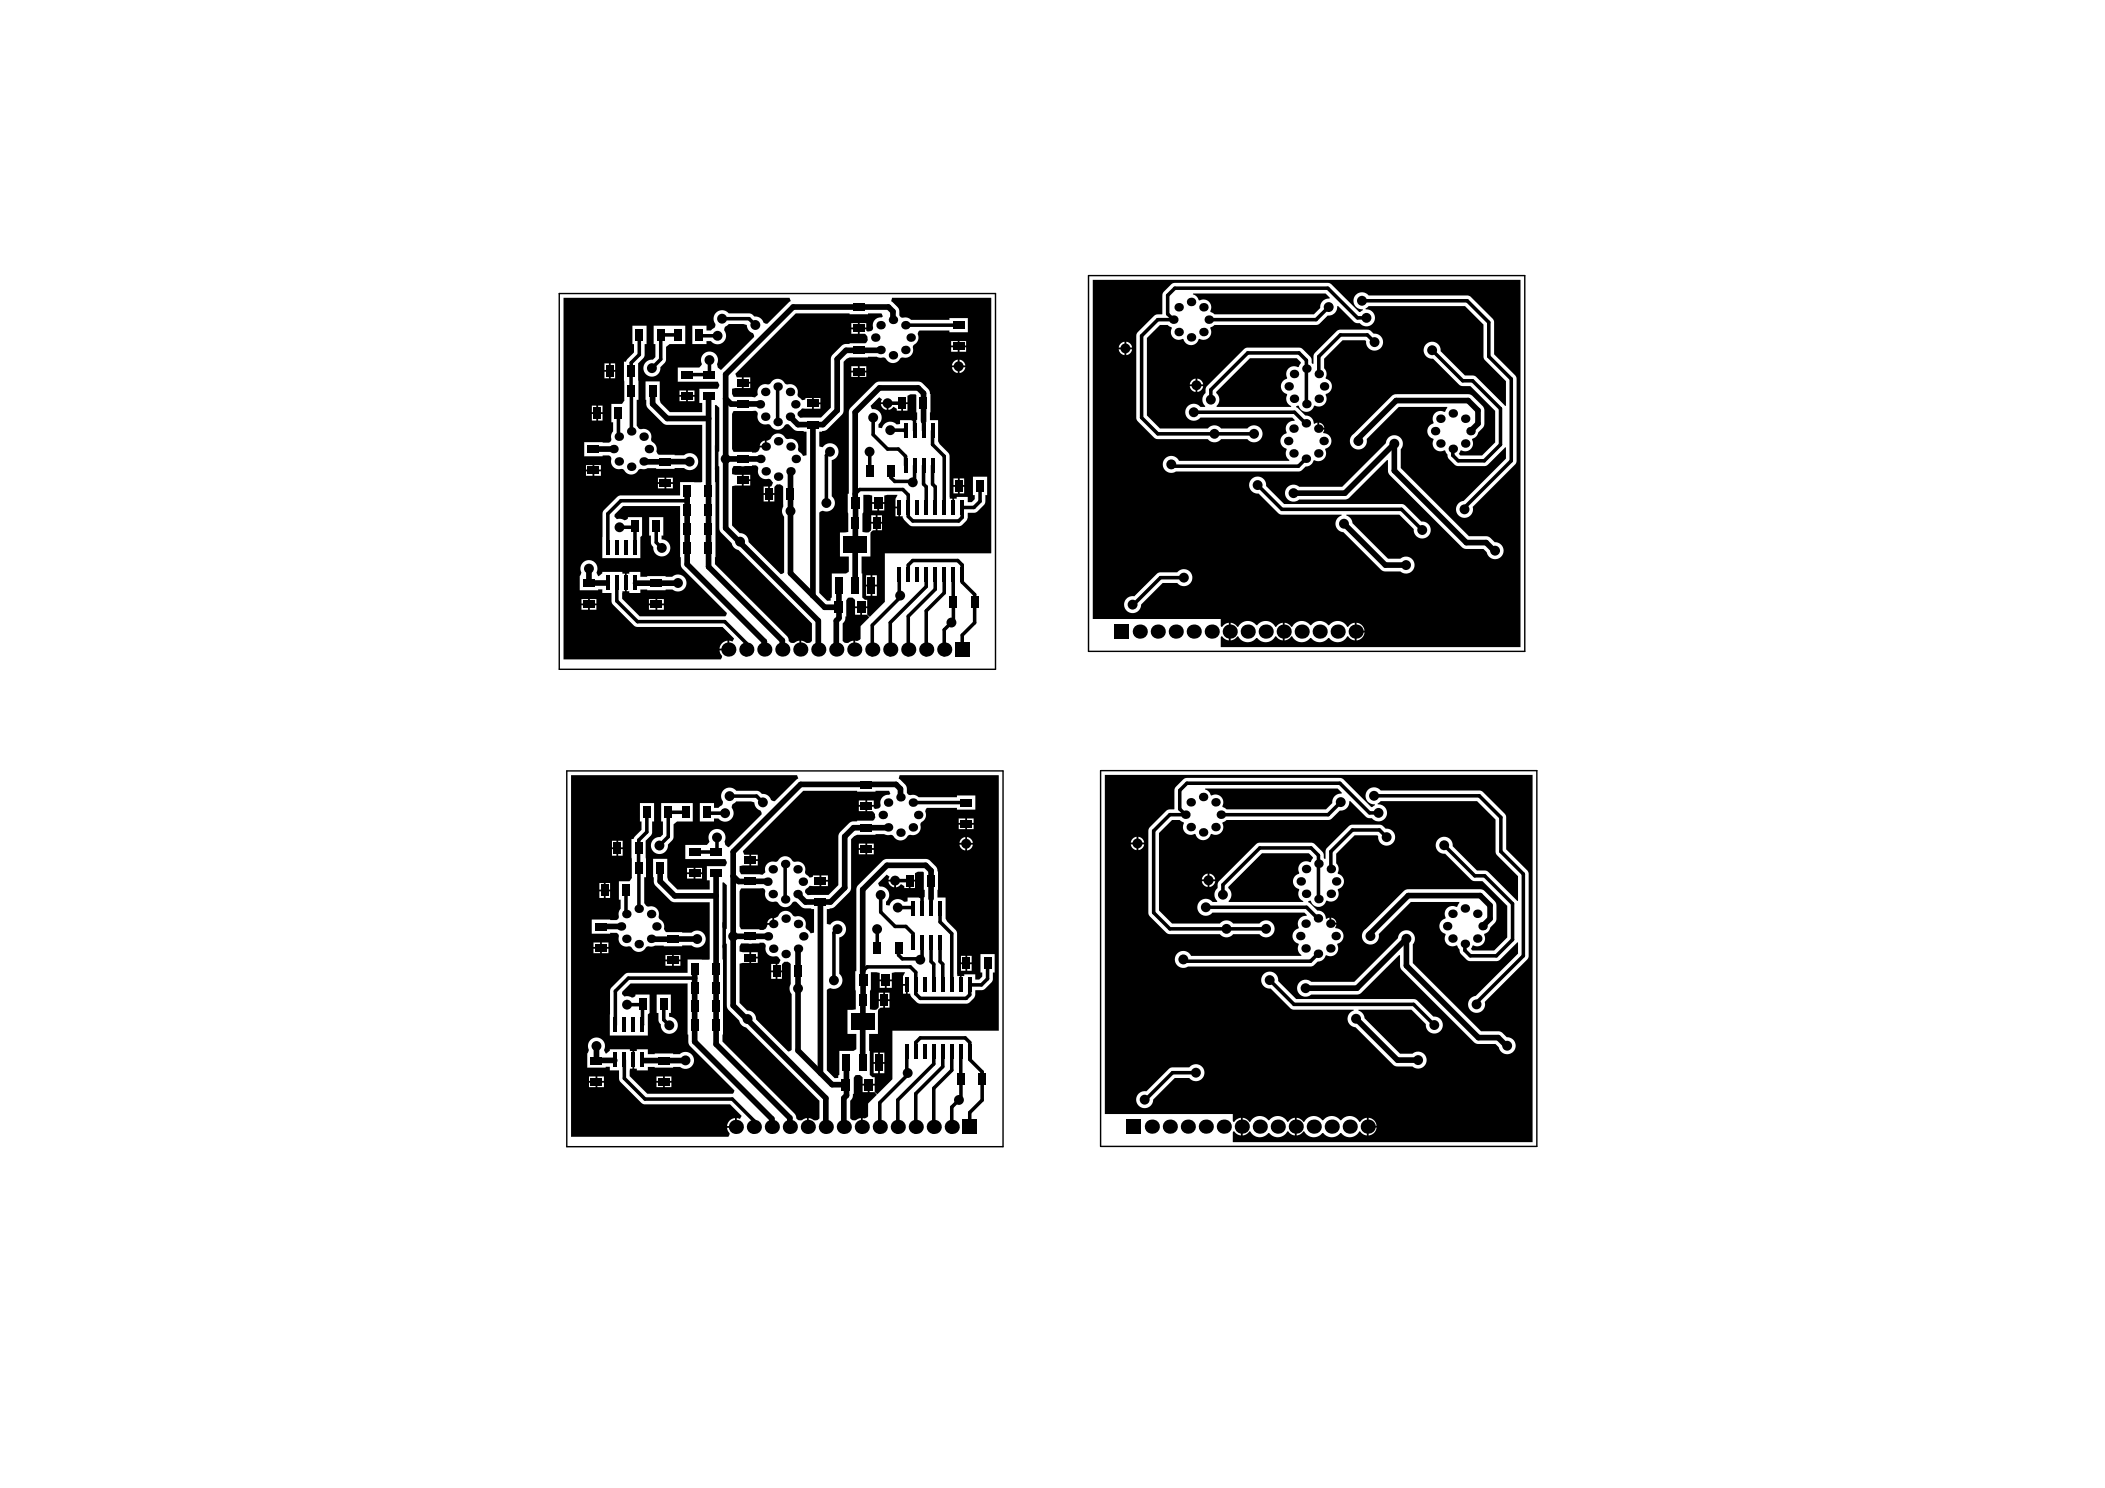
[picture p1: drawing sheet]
<svg xmlns="http://www.w3.org/2000/svg" width="297mm" height="210mm" viewBox="0 0 297 210" stroke-linecap="round" stroke-linejoin="round" font-family="sans-serif">
<path d="M153.6 38.9h61.6v53h-61.6zM78.9 41.4h61.6v53h-61.6zM80 108.7h61.5v53.1h-61.5zM155.3 108.7h61.6v53h-61.6z" fill="none" stroke="#000" stroke-width=".2"/>
<g fill="#000">
<path d="M100.9 57.2l.2-.1 .4 .4v6.2h-.1l-.5-.2zM171.6 55.3l4.8-4.8h6.6l.6 .6-.2 .3a.31 .31 0 0 1-.2 .4 .31 .31 0 0 1-.3-.1 1.1 1.1 0 0 0-1.2 .4 1.1 1.1 0 0 0-.1 1.2v.1a1.13 1.13 0 0 0-.9 1.1 1.13 1.13 0 0 0 .9 1.1 1.37 1.37 0 0 0 .2 1.4l.4 .3v.1h-10.5v-.1a1.26 1.26 0 0 0-.1-1.9zM168.4 41.4h18.7l.6 .6-.1 .1a1.2 1.2 0 0 0-1.3 1.3l-.9 .9h-14l-.3-.1a.31 .31 0 0 1-.3-.2 .31 .31 0 0 1 .1-.4 1.1 1.1 0 0 0-.4-1.1 1.1 1.1 0 0 0-1.2-.1l-.2-.1-.3-.5-.5-.3zM100.9 66l.5-.3 .1 .1v8.9l.2 .4 1.6 1.5a1.19 1.19 0 0 0 .9 1l10.4 10.3v2.5a.85 .85 0 0 1-1.3 0h-.2v1.2h-.3v-1.2h-.3a.79 .79 0 0 1-1.2 0l-.3-.7-10.1-10.1v-1h.1zM170.1 111.2h18.7l.6 .6-.1 .2a1.2 1.2 0 0 0-1.3 1.3l-.9 .9h-14l-.3-.2a.31 .31 0 0 1-.3-.2 .31 .31 0 0 1 .1-.4 1.1 1.1 0 0 0-.4-1.1 1.1 1.1 0 0 0-1.2-.1h-.2l-.3-.6-.5-.2zM101.9 124.5h.2l.5 .4v6.1l-.2 .1-.5-.2zM101.9 133.3l.5-.2 .2 .1v8.8l.2 .4 1.5 1.6a1.19 1.19 0 0 0 1 .9l10.3 10.4v2.5a.85 .85 0 0 1-1.2 0l-.3-.1v1.3h-.2v-1.3l-.3 .1a.79 .79 0 0 1-1.2-.1l-.3-.6-10.2-10.2v-1h.1zM173.3 125.1l4.8-4.7h6.6l.6 .5-.2 .4a.31 .31 0 0 1-.2 .3 .31 .31 0 0 1-.3-.1 1.1 1.1 0 0 0-1.2 .4 1.1 1.1 0 0 0-.1 1.2v.1a1.13 1.13 0 0 0-.8 1.1 1.13 1.13 0 0 0 .8 1.1 1.37 1.37 0 0 0 .2 1.4l.4 .3v.1h-10.5a1.26 1.26 0 0 0-.1-1.9z"/>
<path d="M103.8 52.7l.2 .5h.7v1.5l-1.4 .1v.8l.2 .4 3 .1 .4-.4a1.21 1.21 0 0 1 .3-1.2 1.21 1.21 0 0 1 1.3-.3h.1a1.2 1.2 0 0 1 1.1-.8 1.2 1.2 0 0 1 1.1 .8h.2a1.25 1.25 0 0 1 1.3 .3 1.25 1.25 0 0 1 .3 1.3l.3 .3a.5 .5 0 0 0 .8 .2v-.2h.9v1.6l-1.4-.1-.2 .2a.72 .72 0 0 0-.4 .8l.3 .3h3l1.3-1.4v-6.8l.2-.5 1.3-1.4 .4-.2 .8-.1v-.1h2.2l.2-.1 .1-.3v-.5l-.4-.4h-.7v-.6h.9v.2l.3 .1 .4-.1a.75 .75 0 0 0 .3-.9 1.1 1.1 0 0 1 1.2-1l.2-.2-.2-.4h-1.9v.1h-2.6v-.1h-7.6zM120.1 45.6h1v.6h-1zM121.3 45.6h.9v.6h-.9zM120.1 46.5h1v.6h-1zM104.9 53.2h1v.7h-1zM104.9 54.1h1v.6h-1zM114.8 56.1h1v.7h-1zM114.8 57h1v.7h-1z"/>
<path d="M103.5 58l-.2 .4v4.9l.2 .4h2.6v.1h.6l.3-.2 .2-.5h.9v-.1h.1v-.9l.4-.1a1.18 1.18 0 0 1 2-.5 .71 .71 0 0 0 1 .4 1.21 1.21 0 0 1 1 1.6l.7 .8 .5-.1v-3.3l-1.5-.2-1-.8a.95 .95 0 0 0-.9 .5 1.18 1.18 0 0 1-1.8-.5l-.1-.1a1.24 1.24 0 0 1-1.3-.2 1.24 1.24 0 0 1-.3-1.3l-.3-.4zM107.4 62.4l.5-.3v.8h-.7z"/>
<path d="M125.9 42l-.1 .5 1 1 .1 .4v.6a.75 .75 0 0 0 .9 .3l.5 .1 .3 .2h5.4v-.2h2.6v2h-2.6v-.3h-4.2l-.3 .5a1.19 1.19 0 0 1-.6 1.6l-.1 .3a1.19 1.19 0 0 1-.3 1.2 1.19 1.19 0 0 1-1.3 .2l-.2 .2a1.16 1.16 0 0 1-1.1 .6 1.16 1.16 0 0 1-1-.7h-.8l-.4-.2-3.8 .1-.4 .2-.5 .4v7.1l-.2 .4-2.1 2.1-.3 .2h-.4v.1h-.4v2.1l.5 .1a1.21 1.21 0 0 1 2-.1 1.21 1.21 0 0 1-.7 1.9v5.1a1.2 1.2 0 0 1 .2 1.6 1.2 1.2 0 0 1-1.5 .4l-.5 .3v11.3l1.1 1.1h.5v-.3l.2-.1v-3.4h2l.4-.2v-2.2h-1.3v-3.4l1.2-.1-.1-5.3h.2v-11.7l.2-.5 3.5-3.4 .4-.3h5.8l.4 .2 1 1 .1 .6h.1l-.1 3.7h1.2v2.9l.2 .5 1.2 1.2 .2 .3v5.9v.2h.4v1.3h.2v-1.3h.4v-.2h1.6v.7h.5l.4-.4v-.6h-.2v-2.6h2v2.6h-.3v1.3l-1.2 1.1-1.2 .1v.8l-.2 .3-.7 .7-.4 .1h-6.7l-1-.9-.2-.2v-.3h-.4v-1.2h-.1v-.1h-.5v-1.2l.2-.5h-1.4l-.4 .1v.9h-1.7v-.9l-1.3-.1-.1 5.2 .9 .1 .3-.3v-.9h.7v.9h-.4l-.3 .3-.1 .1v3.3h-1.2l.1 5.8 .3 .3h.4v.9h-.9v.2v-.2h-.8v-.9l-.4-.3h-.6l-.3 .4v2.3h-.1l-.1 .5-.3 .4v2.5l.1 .1a.84 .84 0 0 0 1.2-.1h.2v1.2h.3v-1.2h.2l.5-.3v-1.8l1.3-1.2-.4-.4h-.7v-.9h.8v.9l.3 .3 2.2-2.1v-6.8h15v-36.1zM134.2 48.1h.9v.6h-.9zM135.4 48.1h.9v.6h-.9zM134.2 49h.9v.6h-.9zM135.4 49h.9v.6h-.9zM134.6 51l.5-.3v.9h-.8zM135.4 50.7a.95 .95 0 0 1 .8 .9h-.8zM120.1 51.7h1v.6h-1zM121.3 51.7h.9v.6h-.9zM134.3 51.8h.8v.8a.95 .95 0 0 1-.8-.8zM135.4 51.8h.8a.95 .95 0 0 1-.8 .8zM120.1 52.5h1v.7h-1zM121.3 52.5h.9v.7h-.9zM134.5 67.5h.7v.9h-.7zM135.4 67.5h.7v.9h-.7zM134.5 68.7h.7v.9h-.7zM135.4 68.7h.7v.9h-.7zM123.1 71.1h.7v.9h-.7zM124.1 71.1h.7v.9h-.7zM126.4 71.7h.4v1.1h-.4zM122.9 72.7h.7v.9h-.7zM123.8 72.7h.7v.9h-.7zM123.8 73.9h.7v.9h-.7zM122.2 81.1h.6v1.4h-.6zM123.1 81.1h.6v1.4h-.6zM122.2 82.7h.6v1.4h-.6zM123.1 82.7h.6v1.4h-.6zM120.7 85.8h.7v.9h-.7z"/>
<path d="M122.8 57.2l.3 .5a1.2 1.2 0 0 1 1.2 .7 1.2 1.2 0 0 1-.3 1.4v.5l.5 .1a1.2 1.2 0 0 1 2-.5l.5-.1v-.5h1.6l.3 .1 .5-.2v-1h-.1v-2.5l-.1-.1h-.7l-.4 .2v1h-.8v.1h-.1v1h-.7v-.2l-.4-.3-.4 .3-.3 .1v-.9h-.2v-.1h-.9l.2-.5-.4-.3zM124.3 57h.8v.8a.95 .95 0 0 1-.8-.8zM127.4 57h.7v.9h-.7z"/>
<path d="M103.5 65.7l-.2 .5v.7l1.4 .1v1.5l-1.4 .1v5.5l1.1 1.1a1.2 1.2 0 0 1 1.2 1.3l4.6 4.5 .4-.2v-7.9a1.2 1.2 0 0 1-.1-1.4v-2.8l-.4-.4a.64 .64 0 0 0-.8 .7v.6h-.7v-1l.3-.1 .2-.4-.1-.1a.76 .76 0 0 0-1-.4 1.21 1.21 0 0 1-1-1.6l-.3-.4-1.9 .2zM104.9 67h1v.6h-1zM104.9 67.9h1v.6h-1zM107.8 68.6h.6v1h-.6zM107.8 69.8h.6v.9h-.6zM108.6 69.8h.7v.9h-.7z"/>
<path d="M79.5 42v51h22.2a.8 .8 0 0 0-.1-1l-.1-.2h1.3v-.2h.1v-1.2l.4 .1 .3-.4-1.6-1.7h-12.3l-3.3-3.2-.1-.4v-1.1h-1.3v-.6h-.6v.2h-2.6v-2l.2-.5a1.22 1.22 0 0 1 1.2-1.8 1.22 1.22 0 0 1 1 1.9l.3 .4 .5-.4v-.2h2.8v.2h.4v2.5h-.4v1.1l2.5 2.4h12l.2-.1 .1-.3-6.5-6.5v-1.4h-.1v-7.2h-8.1l-1.2 1.2v.2l.4 .4h.6a.67 .67 0 0 0 .9 0v-.2h2v2.5l-.2 .3v2.9h-5.4v-6.4l.2-.4 1.9-1.8 .5-.2h8.4v-1.9h3.1v-8.1h-5l-.3-.1-2.4-2.3-.2-.4v-.7h-.1v-2.6h2v2.6l.1 .4 1.3 1.3h4.6v-1.3h-.4v-2h2.6l.2-.4-.2-.6h-5.7v-2h3.1l.4-.5a1.2 1.2 0 0 1 1-1.7 1.2 1.2 0 0 1 1.1 1.7l.1 .5 .5 .4 4.6-4.7a1.26 1.26 0 0 0-.7-.9l-.3-.4v-.4l-.5-.1h-2.1l-.2 .2a.63 .63 0 0 0-.2 1.1 1.2 1.2 0 0 1-.6 1.4 1.2 1.2 0 0 1-1.5-.3h-.6v.4h-2v-2.6h2v.7h.6l.2-.1a.66 .66 0 0 0 .2-1.2 1.2 1.2 0 0 1 .6-1.4 1.2 1.2 0 0 1 1.5 .3h3l.3 .1 .4 .4a1.2 1.2 0 0 1 1.2 .8l.6 .2 3.3-3.2-.2-.5zM85.3 51.3h.6v.9h-.6zM86.2 51.3h.6v.9h-.6zM92.2 45.9h4.5v2.6h-2.2l-.5 .4v2l-.8 .9a1.2 1.2 0 0 1-1.2 1.3 1.2 1.2 0 0 1-1.2-1.2 1.2 1.2 0 0 1 1.3-1.2l.4-.3v-1.9h-.3zM85.3 52.4h.6v1h-.6zM86.2 52.4h.6v1h-.6zM89.2 45.9h2v2.6h-.2l-.1 1.7-.1 .3-.8 .8 .1 5.1h-.3v3.7a.76 .76 0 0 0 1.1 .4 1.21 1.21 0 0 1 1 1.6v.1a1.25 1.25 0 0 1 .7 1.5l.4 .4 3.5 .1a1.2 1.2 0 0 1 1.7 .1 1.2 1.2 0 0 1 0 1.7 1.2 1.2 0 0 1-1.7 0h-1.3v.1l-3.8-.1-.6 .2a.78 .78 0 0 0-1 .5 1.18 1.18 0 0 1-1.8-.5h-.2a1.25 1.25 0 0 1-1.3-.3 1.25 1.25 0 0 1-.2-1.3l-.4-.4h-.9v.2h-2.6v-2h3.5a.75 .75 0 0 0 .3-.9l.3-.7v-1.2h-.2v-2.6h1.5l.3-.5-.1-5.5h.3l.2-.3 1-1v-1.2h-.3zM95.9 55.1h.9v.6h-.9zM97.1 55.1h.9v.6h-.9zM95.9 56h.9v.6h-.9zM97.1 56h.9v.6h-.9zM83.5 57.2h.6v.9h-.6zM84.4 57.2h.6v.9h-.6zM83.5 58.4h.6v.9h-.6zM84.4 58.4h.6v.9h-.6zM82.7 65.6h.9v.6h-.9zM83.9 65.6h.9v.6h-.9zM82.7 66.5h.9v.6h-.9zM83.9 66.5h.9v.6h-.9zM92.8 67.4h1v.6h-1zM94 67.4h.9v.6h-.9zM92.8 68.3h1v.6h-1zM94 68.3h.9v.6h-.9zM91.6 73h2v2.5h-.2v.6a1.21 1.21 0 0 1 1.2 1.2 1.21 1.21 0 0 1-1.3 1.2 1.21 1.21 0 0 1-1.1-1.3l-.3-.5v-1.2h-.3zM88.4 80.9h.4v-.2h1.6v.7h.9v-.1h2.6v.1h1a1.2 1.2 0 0 1 1.6 0 1.2 1.2 0 0 1 .1 1.6 1.2 1.2 0 0 1-1.7 .2h-1v.1h-2.6v-.1h-.9v.5h-1.6v-.3h-.4zM82.1 84.5h.9v.6h-.9zM91.6 84.5h.9v.6h-.9zM83.2 84.5h1v.6h-1zM92.8 84.5h.9v.6h-.9zM82.1 85.4h.9v.6h-.9zM83.2 85.4h1v.6h-1zM91.6 85.4h.9v.6h-.9zM92.8 85.4h.9v.6h-.9zM101.9 90.7l.3-.2 .5-.1v1.1h-1.2l.2-.4z"/>
<path d="M154.2 39.5h60.4v51.8h-42.3v-1.5h.2l.5 .4 .4 .1v-2.5l-.4 .2-.5 .4h-.2v-1.1h-18.1zM158.9 48.2v.8h.9a.95 .95 0 0 0-.9-.8zM158.1 48.5l-.2 .5h.8v-.8zM170.3 54.5l-.2 .3v.7a1.26 1.26 0 0 0 0 1.8l-.7 .1a1.2 1.2 0 0 0-1.8-.1 1.2 1.2 0 0 0 0 1.7 1.2 1.2 0 0 0 1.8-.1h13l.3 .4-.1 .1a1.1 1.1 0 0 0-1 1.6l-.1 .1a1.11 1.11 0 0 0-.8 1.1 1.11 1.11 0 0 0 .8 1.1 1.38 1.38 0 0 0 .2 1.4l.2 .2v.1h-15.6a1.2 1.2 0 0 0-1.6-.5 1.2 1.2 0 0 0-.4 1.6 1.2 1.2 0 0 0 1.6 .4h17.3l.4-.1 .6-.6a1.15 1.15 0 0 0 1.2-.9 1.38 1.38 0 0 0 1.3-.1 1.1 1.1 0 0 0 .3-1.4v-.1a1.12 1.12 0 0 0 .9-1.3 1.12 1.12 0 0 0-1.2-.9l.2-.5h-.9v-.1h-.1v-.9l-.2 .1a.17 .17 0 0 1-.3 .1 .17 .17 0 0 1 0-.3 1.1 1.1 0 0 0-1.2-.9l-1.3-1.2a.24 .24 0 0 1 .3-.2 .24 .24 0 0 1 .2 .3 1.12 1.12 0 0 0 1.1 .6 1.12 1.12 0 0 0 .9-.9 1.38 1.38 0 0 0 1.4-.1 1.1 1.1 0 0 0 .3-1.4v-.1a1.11 1.11 0 0 0 .8-1.1 1.11 1.11 0 0 0-.8-1.1 1.37 1.37 0 0 0-.2-1.4h-.1v-1.4l2.7-2.6h3.1l.2 .1a1.2 1.2 0 0 0 1.1 1.4 1.2 1.2 0 0 0 1.3-1.3 1.2 1.2 0 0 0-1.4-1.1l-.4-.5-.4-.1h-3.9l-.3 .1-3.3 3.2-.2 .4v1.1h-.1l-.1-.1v-.5l-.2-.3-1.1-1.2-.4-.2-7.5 .1-.4 .2zM158.9 49.3v.8a.95 .95 0 0 0 .9-.8zM157.9 49.3a.95 .95 0 0 0 .8 .8v-.8zM169 53.4v.8h.8a.95 .95 0 0 0-.8-.8zM168.2 53.7l-.3 .5h.8v-.8zM169 54.5v.8a.95 .95 0 0 0 .8-.8zM167.9 54.5a.95 .95 0 0 0 .8 .8v-.8zM164.2 41.1l-.2 .5v2.7l-.8 .1-.3 .1-2.3 2.3-.2 .4v11.9l.2 .3 2.2 2.3 .4 .2 7.3 .1a1.2 1.2 0 0 0 1.8-.1l3.7 .1a1.2 1.2 0 0 0 1.8 .1 1.2 1.2 0 0 0 0-1.8 1.2 1.2 0 0 0-1.8 .1h-3.7a1.2 1.2 0 0 0-1.9 0h-6.7l-1.9-1.8v-10.9l1.9-1.9h1.1l.3 .3a.28 .28 0 0 1 .3 .2 .28 .28 0 0 1-.1 .3 1.1 1.1 0 0 0 .4 1.1 1.1 1.1 0 0 0 1.2 .1l.1 .1a1.12 1.12 0 0 0 1.1 .8 1.12 1.12 0 0 0 1.1-.9 1.38 1.38 0 0 0 1.3-.1 1.1 1.1 0 0 0 .3-1.4v-.1l.6-.4h14.4l.4-.1 1.2-1.2a1.2 1.2 0 0 0 1.3-1.3h.1l2.3 2.2 .3 .2h.5a1.2 1.2 0 0 0 2-.3 1.2 1.2 0 0 0-1.2-1.7v-.1l.4-.3h13.6l2.6 2.6 .1 4.7 .2 .3 2.9 3v3.4l-.1 .1-4.2-4.2-.3-.1h-1.2l-3.4-3.5a1.2 1.2 0 0 0-1.2-1.3 1.2 1.2 0 0 0-1.2 1.3 1.2 1.2 0 0 0 1.3 1.1l3.7 3.7 .4 .2h1.2l3.5 3.5v4.4l-1.9 1.9h-3l-.3-.3 .2-.2a.28 .28 0 0 1 .2-.3 .28 .28 0 0 1 .3 .1 1.1 1.1 0 0 0 1.1-.4 1.1 1.1 0 0 0 .1-1.2l.1-.1 .5-.4 .3-.5 .8-.9 .1-2.3-.3-.5-1.5-1.5-.5-.2-10.5 .1-.3 .2-5.4 5.3a1.2 1.2 0 0 0 .2 2.1 1.2 1.2 0 0 0 1.6-1.4l4.6-4.5h6.8v.1l-.2 .3a.28 .28 0 0 1-.2 .3 .28 .28 0 0 1-.3-.1 1.1 1.1 0 0 0-1.1 .4 1.1 1.1 0 0 0-.1 1.2l-.1 .2a1.11 1.11 0 0 0-.8 1 1.11 1.11 0 0 0 .9 1.1 1.37 1.37 0 0 0 .1 1.4 1.1 1.1 0 0 0 1.4 .2l.1 .1 .4 .5 .1 .6 1.1 1 4 .1 .4-.2 2.5-2.5h.1v1.6l-6 6a1.2 1.2 0 0 0-1 1.4 1.2 1.2 0 0 0 1.4 .9 1.2 1.2 0 0 0 .9-1.5l6-6 .2-.4v-11.8l-.2-.4-3-2.9v-4.5l-.1-.4-3.1-3.2-.4-.2h-14.1a1.2 1.2 0 0 0-2 .3 1.2 1.2 0 0 0 1.2 1.6v.1l-.3 .3h-.2l-3.9-3.9-.5-.2h-21.7l-.4 .2zM186.2 59.6v.7h.7a.85 .85 0 0 0-.7-.7zM176.6 67.6a1.2 1.2 0 0 0-.2 1.3 1.2 1.2 0 0 0 1.2 .7l2.8 2.8 .3 .2h8.6v.1a1.2 1.2 0 0 0-.8 1.3 1.2 1.2 0 0 0 1.1 1.1l5.4 5.3 .4 .2h2.2a1.2 1.2 0 0 0 1.7-.1 1.2 1.2 0 0 0 0-1.6 1.2 1.2 0 0 0-1.7-.1h-1.7l-5.1-5a1.2 1.2 0 0 0-.8-1.1v-.1h7.5l2 2a1.2 1.2 0 0 0 1.1 1.4 1.2 1.2 0 0 0 1.3-1.3 1.2 1.2 0 0 0-1.3-1.1l-2.3-2.3-.5-.2h-16.6l-2.5-2.5a1.2 1.2 0 0 0-.7-1.3 1.2 1.2 0 0 0-1.4 .3zM181.7 68.7a1.2 1.2 0 0 0 0 1.7 1.2 1.2 0 0 0 1.6 .1h6.5l.4-.1 5.5-5.5h.2v1.7l.2 .4 10.2 10.2 .5 .2h2.5l.5 .5a1.2 1.2 0 0 0 1.3 1 1.2 1.2 0 0 0 1.1-1.3 1.2 1.2 0 0 0-1.3-1.1l-.6-.6-.4-.2-2.6-.1-9.6-9.6v-2.6a1.2 1.2 0 0 0-.5-1.9 1.2 1.2 0 0 0-1.6 1l-6.2 6.2h-6.1a1.2 1.2 0 0 0-1.6 0zM159 84.4a1.2 1.2 0 0 0 .4 2 1.2 1.2 0 0 0 1.6-1.1l3.1-3.1h2a1.2 1.2 0 0 0 1.8 .2 1.2 1.2 0 0 0 0-1.8 1.2 1.2 0 0 0-1.8 .1h-2.3l-.4 .1-3.3 3.3-.6 .1zM181.3 87.8v2.5l.5-.1 .5-.4a1.61 1.61 0 0 0 2.6 .2 1.81 1.81 0 0 0 1.6 .6l.7-.4a.29 .29 0 0 1 .3-.2 .29 .29 0 0 1 .3 .2 1.6 1.6 0 0 0 2.4-.4l.4 .4 .6 .1v-2.5l-.6 .2-.4 .4a1.61 1.61 0 0 0-2.7-.2 1.81 1.81 0 0 0-1.6-.6l-.7 .4a.29 .29 0 0 1-.2 .2 .29 .29 0 0 1-.3-.2 1.6 1.6 0 0 0-2.4 .4l-.5-.4zM173.7 87.8v2.5l.5-.1 .4-.4a1.61 1.61 0 0 0 2.7 .2 1.89 1.89 0 0 0 1.5 .6l.6-.2 .6-.6 .5 .4 .5 .1v-2.5l-.5 .2-.5 .4a1.61 1.61 0 0 0-2.6-.2 1.81 1.81 0 0 0-1.7-.6l-.5 .3-.6 .5-.4-.4zM191.4 87.8v1.2h1.1a1.25 1.25 0 0 0-1.1-1.2zM191.4 89.2v1.1a1.25 1.25 0 0 0 1.1-1.1z"/>
<path d="M126.9 109.3l-.1 .5 1 1 .2 .4v.6a.75 .75 0 0 0 .9 .3l.4 .1 .3 .3h5.4v-.3h2.6v2h-2.6v-.2h-4.2l-.3 .5a1.19 1.19 0 0 1-.6 1.6v.2a1.19 1.19 0 0 1-.4 1.2 1.19 1.19 0 0 1-1.2 .3l-.2 .1a1.16 1.16 0 0 1-1.1 .7 1.16 1.16 0 0 1-1-.8h-.9l-.3-.1-3.9 .1-.4 .2-.4 .4v7.1l-.3 .4-2 2-.4 .2h-.3v.1h-.4v2.1l.4 .1a1.21 1.21 0 0 1 2 0 1.21 1.21 0 0 1-.7 1.8l.1 5.2a1.2 1.2 0 0 1 .2 1.5 1.2 1.2 0 0 1-1.5 .5l-.5 .3v11.3l1.1 1.1h.5v-.4l.1-.1v-3.4h2l.4-.2v-2.2h-1.2v-3.3l1.2-.1-.1-5.4h.1l.1-11.7 .2-.4 3.4-3.5 .5-.2h5.8l.4 .2 1 1 .1 .5h.1l-.1 3.7h1.1v3l.3 .4 1.2 1.2 .1 .4 .1 5.8v.3h.3v1.2h.3v-1.2h.4v-.3h1.5v.8h.6l.4-.4v-.6h-.2v-2.6h2v2.6h-.3l-.1 1.2-1.2 1.2-1.2 .1v.7l-.1 .3-.7 .7-.4 .2h-6.8l-1-.9-.2-.3v-.2h-.3v-1.3h-.1v-.1h-.6v-1.1l.3-.6h-1.4l-.5 .1v1h-1.7v-1l-1.2-.1-.1 5.3h.9l.3-.2v-1h.6v.9l-.4 .1-.3 .2v.2v3.2h-1.3l.1 5.8 .4 .4h.3v.9h-.8v.1v-.1h-.9v-.9l-.3-.4-.7 .1-.2 .3v2.3h-.1l-.1 .5-.3 .5v2.5h.1a.84 .84 0 0 0 1.1 0l.3-.1v1.3h.2v-1.3l.3 .1 .5-.3v-1.8l1.2-1.3-.3-.3h-.7v-1h.7v.9l.4 .4 2.1-2.2v-6.8h15v-36.1zM135.3 115.5h.9v.6h-.9zM136.5 115.5h.9v.6h-.9zM135.3 116.3h.9v.7h-.9zM136.5 116.3h.9v.7h-.9zM135.7 118.3l.5-.2v.8h-.8zM136.5 118.1a.95 .95 0 0 1 .8 .8h-.8zM121.2 119h.9v.6h-.9zM122.4 119h.9v.6h-.9zM135.4 119.1h.8v.9a.95 .95 0 0 1-.8-.9zM136.5 119.1h.8a.95 .95 0 0 1-.8 .9zM121.2 119.9h.9v.6h-.9zM122.4 119.9h.9v.6h-.9zM135.6 134.8h.6v1h-.6zM136.5 134.8h.6v1h-.6zM135.6 136h.6v.9h-.6zM136.5 136h.6v.9h-.6zM124.1 138.4h.8v.9h-.8zM125.1 138.4h.7v.9h-.7zM127.4 139.1h.4v1.1h-.4zM124 140h.6v1h-.6zM124.9 140h.6v1h-.6zM124.9 141.2h.6v.9h-.6zM123.3 148.5h.6v1.3h-.6zM124.2 148.5h.6v1.3h-.6zM123.3 150.1h.6v1.3h-.6zM124.2 150.1h.6v1.3h-.6zM121.7 153.1h.7v1h-.7z"/>
<path d="M104.8 120.1l.2 .5h.7v1.5l-1.3 .1v.7l.2 .4 3 .1 .4-.3a1.21 1.21 0 0 1 .3-1.3 1.21 1.21 0 0 1 1.3-.2l.1-.1a1.2 1.2 0 0 1 1.1-.7 1.2 1.2 0 0 1 1.1 .7l.1 .1a1.25 1.25 0 0 1 1.3 .3 1.25 1.25 0 0 1 .3 1.3l.3 .3a.5 .5 0 0 0 .8 .2v-.2h.9v1.5h-1.3l-.2 .2a.72 .72 0 0 0-.5 .7l.4 .4 2.9-.1 1.4-1.3v-6.9l.1-.4 1.4-1.5 .3-.2h.8v-.1h2.3l.1-.1 .2-.4v-.4l-.4-.5h-.7v-.6h.9v.2l.2 .1 .5-.1a.75 .75 0 0 0 .2-.9 1.1 1.1 0 0 1 1.3-1l.1-.1-.2-.4h-1.9v.1h-2.6v-.1h-7.5zM121.2 112.9h.9v.6h-.9zM122.4 112.9h.9v.6h-.9zM121.2 113.8h.9v.6h-.9zM106 120.6h.9v.6h-.9zM106 121.5h.9v.6h-.9zM115.9 123.5h.9v.6h-.9zM115.9 124.4h.9v.6h-.9z"/>
<path d="M104.6 125.3l-.2 .4v5l.2 .4h2.6v.1h.5l.4-.2 .2-.5h.8v-.2h.1v-.8l.5-.2a1.18 1.18 0 0 1 2-.4 .71 .71 0 0 0 1 .3 1.21 1.21 0 0 1 1 1.7l.7 .8 .5-.1v-3.4l-1.5-.1-1-.9a.95 .95 0 0 0-1 .6 1.18 1.18 0 0 1-1.7-.5l-.1-.1a1.24 1.24 0 0 1-1.3-.3 1.24 1.24 0 0 1-.3-1.3l-.3-.3zM108.5 129.7l.5-.2v.7h-.7z"/>
<path d="M104.6 133.1l-.2 .4v.7l1.3 .1v1.5l-1.3 .1v5.6l1 1.1a1.2 1.2 0 0 1 1.3 1.2l4.5 4.5 .5-.2v-7.9a1.2 1.2 0 0 1-.1-1.4v-2.8l-.5-.4a.64 .64 0 0 0-.8 .8v.5h-.6v-.9l.3-.1 .1-.5a.76 .76 0 0 0-1.1-.5 1.21 1.21 0 0 1-1-1.6l-.3-.3-1.8 .1zM106 134.3h.9v.7h-.9zM106 135.2h.9v.6h-.9zM108.8 136h.7v.9h-.7zM108.8 137.2h.7v.9h-.7zM109.7 137.2h.6v.9h-.6z"/>
<path d="M123.9 124.6l.2 .5a1.2 1.2 0 0 1 1.3 .7 1.2 1.2 0 0 1-.4 1.4v.5h.5a1.2 1.2 0 0 1 2.1-.5l.5-.1v-.5h1.5l.4 .2 .5-.3v-1h-.1v-2.4l-.1-.1h-.8l-.4 .2v.9h-.7v.1h-.2v1.1h-.6v-.3l-.4-.3-.4 .3-.4 .2v-1h-.1v-.1h-.9l.1-.4-.4-.3zM125.4 124.3h.8v.9a.95 .95 0 0 1-.8-.9zM128.5 124.3h.6v1h-.6z"/>
<path d="M80.6 109.3v51.1h22.2a.8 .8 0 0 0-.2-1v-.3h1.2v-.1h.2v-1.3l.4 .2 .3-.5-1.7-1.6-12.3-.1-3.2-3.2-.1-.3v-1.2h-1.3v-.5h-.6v.1h-2.6v-2l.2-.5a1.22 1.22 0 0 1 1.2-1.7 1.22 1.22 0 0 1 1 1.8l.3 .4 .5-.4v-.2h2.8v.3h.3v2.4h-.3v1.1l2.4 2.5h12.1l.1-.2 .1-.3-6.4-6.5-.1-1.4h-.1v-7.2h-8l-1.2 1.2v.3l.3 .4h.7a.67 .67 0 0 0 .9-.1v-.2h2v2.6l-.3 .2v3h-5.3v-6.4l.2-.4 1.9-1.9 .5-.2h8.3v-1.8h3.1v-8.1h-4.9l-.4-.1-2.4-2.4-.1-.3v-.8h-.1v-2.6h2v2.6l.1 .5 1.3 1.3h4.5v-1.3h-.4v-2h2.6l.3-.4-.3-.6h-5.6v-2h3l.4-.5a1.2 1.2 0 0 1 1.1-1.8 1.2 1.2 0 0 1 1 1.8l.1 .5 .5 .3 4.7-4.6a1.26 1.26 0 0 0-.8-.9l-.2-.4-.1-.4-.4-.1h-2.1l-.2 .2a.63 .63 0 0 0-.2 1 1.2 1.2 0 0 1-.6 1.5 1.2 1.2 0 0 1-1.5-.3h-.6v.4h-2v-2.6h2v.7h.6l.1-.2a.66 .66 0 0 0 .3-1.1 1.2 1.2 0 0 1 .6-1.5 1.2 1.2 0 0 1 1.5 .4h2.9l.4 .1 .3 .3a1.2 1.2 0 0 1 1.3 .9l.5 .1 3.4-3.2-.2-.5zM86.4 118.6h.6v.9h-.6zM87.2 118.6h.7v.9h-.7zM93.3 113.3h4.5v2.6h-2.3l-.5 .4v1.9l-.8 .9a1.2 1.2 0 0 1-1.1 1.4 1.2 1.2 0 0 1-1.2-1.3 1.2 1.2 0 0 1 1.3-1.1l.3-.4v-1.8h-.2zM86.4 119.8h.6v.9h-.6zM87.2 119.8h.7v.9h-.7zM90.3 113.3h2v2.6h-.3v1.6l-.1 .3-.8 .8 .1 5.1h-.3v3.7a.76 .76 0 0 0 1.1 .4 1.21 1.21 0 0 1 1 1.7v.1a1.25 1.25 0 0 1 .7 1.5l.3 .4 3.6 .1a1.2 1.2 0 0 1 1.6 0 1.2 1.2 0 0 1 0 1.7 1.2 1.2 0 0 1-1.6 .1h-1.3v.1l-3.9-.1-.5 .1a.78 .78 0 0 0-1.1 .5 1.18 1.18 0 0 1-1.8-.4l-.1-.1a1.25 1.25 0 0 1-1.3-.3 1.25 1.25 0 0 1-.3-1.3l-.3-.3h-.9v.1h-2.6v-2l3.5 .1a.75 .75 0 0 0 .3-.9l.3-.7v-1.3h-.3v-2.6h1.5l.4-.5-.1-5.4h.3l.2-.4 .9-.9v-1.2h-.2zM96.9 122.4h1v.7h-1zM98.1 122.4h1v.7h-1zM96.9 123.3h1v.6h-1zM98.1 123.3h1v.6h-1zM84.6 124.6h.6v.9h-.6zM85.5 124.6h.6v.9h-.6zM84.6 125.7h.6v1h-.6zM85.5 125.7h.6v1h-.6zM83.7 133h1v.6h-1zM84.9 133h1v.6h-1zM83.7 133.8h1v.7h-1zM84.9 133.8h1v.7h-1zM93.9 134.7h.9v.7h-.9zM95.1 134.7h.9v.7h-.9zM93.9 135.6h.9v.6h-.9zM95.1 135.6h.9v.6h-.9zM92.7 140.3h2v2.6h-.3v.5a1.21 1.21 0 0 1 1.3 1.2 1.21 1.21 0 0 1-1.3 1.2 1.21 1.21 0 0 1-1.1-1.3l-.4-.5v-1.1h-.2zM89.5 148.3h.4v-.3h1.5v.7h1v-.1h2.6v.1h.9a1.2 1.2 0 0 1 1.7 0 1.2 1.2 0 0 1 0 1.7 1.2 1.2 0 0 1-1.6 .1h-1v.1h-2.6v-.1h-1v.5h-1.5v-.3h-.4zM83.1 151.8h.9v.7h-.9zM92.6 151.8h1v.7h-1zM84.3 151.8h.9v.7h-.9zM93.8 151.8h.9v.7h-.9zM83.1 152.7h.9v.7h-.9zM84.3 152.7h.9v.7h-.9zM92.6 152.7h1v.7h-1zM93.8 152.7h.9v.7h-.9zM103 158.1l.3-.2 .4-.2v1.1h-1.1l.1-.4z"/>
<path d="M155.9 109.3h60.4v51.8h-42.3v-1.5h.2l.5 .4 .4 .2v-2.5l-.4 .1-.5 .5-.2-.1v-1h-18.1zM160.6 118v.9h.9a.95 .95 0 0 0-.9-.9zM159.8 118.3l-.2 .6h.8v-.9zM172 124.3l-.2 .4v.6a1.26 1.26 0 0 0 0 1.9h-.7a1.2 1.2 0 0 0-1.8-.1 1.2 1.2 0 0 0 0 1.8 1.2 1.2 0 0 0 1.8-.2h13l.3 .4-.1 .1a1.1 1.1 0 0 0-1 1.6l-.1 .2a1.11 1.11 0 0 0-.8 1.1 1.11 1.11 0 0 0 .8 1 1.38 1.38 0 0 0 .2 1.4l.2 .2v.1h-15.5a1.2 1.2 0 0 0-1.7-.5 1.2 1.2 0 0 0-.4 1.7 1.2 1.2 0 0 0 1.6 .3h17.3l.4-.1 .6-.6a1.15 1.15 0 0 0 1.2-.8 1.38 1.38 0 0 0 1.3-.2 1.1 1.1 0 0 0 .3-1.3v-.2a1.12 1.12 0 0 0 .9-1.2 1.12 1.12 0 0 0-1.2-1l.2-.5h-.9v-.1h-.1v-.8h-.2a.17 .17 0 0 1-.3 .1 .17 .17 0 0 1 0-.2 1.1 1.1 0 0 0-1.2-.9l-1.3-1.2a.24 .24 0 0 1 .3-.2 .24 .24 0 0 1 .2 .2 1.12 1.12 0 0 0 1.1 .6 1.12 1.12 0 0 0 .9-.8 1.38 1.38 0 0 0 1.4-.2 1.1 1.1 0 0 0 .3-1.4v-.1a1.11 1.11 0 0 0 .8-1.1 1.11 1.11 0 0 0-.8-1.1 1.37 1.37 0 0 0-.2-1.3l-.1-.1v-1.4l2.7-2.6h3.1l.2 .2a1.2 1.2 0 0 0 1.1 1.3 1.2 1.2 0 0 0 1.3-1.2 1.2 1.2 0 0 0-1.4-1.2l-.4-.4-.4-.2h-3.9l-.3 .1-3.3 3.2-.1 .4-.1 1.1-.1 .1-.1-.2v-.5l-.2-.3-1.1-1.2-.3-.1h-7.6l-.4 .2zM160.6 119.1v.8a.95 .95 0 0 0 .9-.8zM159.6 119.1a.95 .95 0 0 0 .8 .8v-.8zM170.7 123.2v.9h.8a.95 .95 0 0 0-.8-.9zM169.9 123.5l-.3 .6h.8v-.9zM170.7 124.3v.8a.95 .95 0 0 0 .8-.8zM169.6 124.3a.95 .95 0 0 0 .8 .8v-.8zM165.9 111l-.2 .4v2.7l-.8 .1-.3 .1-2.3 2.4-.2 .4v11.9l.2 .3 2.2 2.3 .4 .1 7.3 .1a1.2 1.2 0 0 0 1.8 0h3.7a1.2 1.2 0 0 0 1.8 .1 1.2 1.2 0 0 0 0-1.8 1.2 1.2 0 0 0-1.8 .2l-3.7-.1a1.2 1.2 0 0 0-1.9 .1h-6.7l-1.9-1.9v-10.9l1.9-1.8h1.1l.3 .2a.28 .28 0 0 1 .3 .2 .28 .28 0 0 1-.1 .3 1.1 1.1 0 0 0 .4 1.1 1.1 1.1 0 0 0 1.2 .1l.1 .1a1.12 1.12 0 0 0 1.1 .8 1.12 1.12 0 0 0 1.1-.8 1.38 1.38 0 0 0 1.3-.2 1.1 1.1 0 0 0 .3-1.4v-.1l.6-.3h14.4l.4-.2 1.2-1.2a1.2 1.2 0 0 0 1.3-1.3h.1l2.3 2.2 .3 .2h.5a1.2 1.2 0 0 0 2-.3 1.2 1.2 0 0 0-1.2-1.6v-.1l.4-.4h13.6l2.6 2.6 .1 4.7 .2 .4 2.9 2.9v3.5h-.1l-4.2-4.2-.3-.1h-1.2l-3.4-3.5a1.2 1.2 0 0 0-1.2-1.3 1.2 1.2 0 0 0-1.2 1.3 1.2 1.2 0 0 0 1.3 1.1l3.7 3.7 .4 .2h1.2l3.5 3.5v4.4l-1.9 1.9h-3l-.2-.2 .1-.3a.28 .28 0 0 1 .2-.3 .28 .28 0 0 1 .3 .2 1.1 1.1 0 0 0 1.1-.4 1.1 1.1 0 0 0 .1-1.2l.1-.2 .5-.3 .3-.6 .8-.9 .1-2.2-.3-.6-1.5-1.5-.5-.2-10.5 .1-.3 .2-5.4 5.3a1.2 1.2 0 0 0 .2 2.2 1.2 1.2 0 0 0 1.7-1.4l4.5-4.6h6.8v.2l-.2 .3a.28 .28 0 0 1-.2 .2 .28 .28 0 0 1-.3-.1 1.1 1.1 0 0 0-1.1 .4 1.1 1.1 0 0 0-.1 1.2l-.1 .2a1.11 1.11 0 0 0-.8 1.1 1.11 1.11 0 0 0 .9 1 1.37 1.37 0 0 0 .1 1.4 1.1 1.1 0 0 0 1.4 .3h.1l.4 .5 .1 .6 1.1 1 4 .1 .4-.2 2.5-2.5 .1 .1v1.5l-6 6a1.2 1.2 0 0 0-1 1.4 1.2 1.2 0 0 0 1.5 .9 1.2 1.2 0 0 0 .8-1.5l6-5.9 .2-.5v-11.8l-.2-.3-3-3v-4.5v-.4l-3.2-3.2-.4-.2h-14.1a1.2 1.2 0 0 0-2 .3 1.2 1.2 0 0 0 1.2 1.7v.1l-.3 .2h-.2l-3.9-3.8-.5-.3h-21.7l-.4 .2zM187.9 129.5v.7h.7a.85 .85 0 0 0-.7-.7zM178.3 137.4a1.2 1.2 0 0 0-.2 1.4 1.2 1.2 0 0 0 1.2 .6l2.8 2.8 .3 .2h8.6v.2a1.2 1.2 0 0 0-.8 1.2 1.2 1.2 0 0 0 1.1 1.1l5.4 5.4 .4 .1h2.2a1.2 1.2 0 0 0 1.7 0 1.2 1.2 0 0 0 0-1.7 1.2 1.2 0 0 0-1.7-.1h-1.7l-5-5a1.2 1.2 0 0 0-.9-1v-.2h7.5l2 2.1a1.2 1.2 0 0 0 1.2 1.3 1.2 1.2 0 0 0 1.2-1.2 1.2 1.2 0 0 0-1.3-1.2l-2.3-2.2-.4-.3h-16.7l-2.5-2.5a1.2 1.2 0 0 0-.7-1.2 1.2 1.2 0 0 0-1.4 .2zM183.4 138.5a1.2 1.2 0 0 0 0 1.7 1.2 1.2 0 0 0 1.6 .1h6.5l.4-.1 5.5-5.5 .2 .1v1.6l.2 .4 10.2 10.2 .5 .3h2.5l.5 .4a1.2 1.2 0 0 0 1.3 1 1.2 1.2 0 0 0 1.1-1.3 1.2 1.2 0 0 0-1.3-1.1l-.6-.6-.4-.2h-2.6l-9.6-9.6v-2.7a1.2 1.2 0 0 0-.5-1.9 1.2 1.2 0 0 0-1.6 1l-6.2 6.2h-6.1a1.2 1.2 0 0 0-1.6 0zM160.7 154.3a1.2 1.2 0 0 0 .4 1.9 1.2 1.2 0 0 0 1.6-1.1l3.1-3h2a1.2 1.2 0 0 0 1.8 .1 1.2 1.2 0 0 0 0-1.8 1.2 1.2 0 0 0-1.8 .2h-2.3l-.4 .1-3.3 3.2-.6 .1zM183 157.7v2.5l.5-.2 .5-.4a1.61 1.61 0 0 0 2.6 .2 1.81 1.81 0 0 0 1.6 .6l.7-.3a.29 .29 0 0 1 .3-.3 .29 .29 0 0 1 .3 .3 1.6 1.6 0 0 0 2.4-.5l.4 .4 .6 .2v-2.5l-.6 .2-.4 .4a1.61 1.61 0 0 0-2.7-.3 1.81 1.81 0 0 0-1.6-.5l-.7 .3a.29 .29 0 0 1-.2 .2 .29 .29 0 0 1-.3-.2 1.6 1.6 0 0 0-2.4 .5l-.5-.4zM175.4 157.7v2.5l.5-.2 .4-.4a1.61 1.61 0 0 0 2.7 .2 1.89 1.89 0 0 0 1.5 .6l.6-.2 .6-.6 .5 .4 .5 .2v-2.5l-.5 .2-.5 .4a1.61 1.61 0 0 0-2.6-.3 1.81 1.81 0 0 0-1.6-.5l-.6 .2-.6 .6-.4-.4zM193.1 157.7v1.1h1.2a1.25 1.25 0 0 0-1.2-1.1zM193.1 159.1v1.1a1.25 1.25 0 0 0 1.2-1.1z"/>
<circle cx="92" cy="51.9" r=".7"/>
<circle cx="100.1" cy="50.8" r=".7"/>
<circle cx="101.3" cy="47.4" r=".7"/>
<circle cx="101.9" cy="45" r=".7"/>
<circle cx="106.6" cy="45.8" r=".7"/>
<circle cx="107.2" cy="57" r=".6"/>
<circle cx="108" cy="58.8" r=".6"/>
<circle cx="108" cy="55.3" r=".6"/>
<circle cx="109.7" cy="54.5" r=".6"/>
<circle cx="109.7" cy="59.5" r=".6"/>
<circle cx="111.5" cy="58.8" r=".6"/>
<circle cx="111.5" cy="55.3" r=".6"/>
<circle cx="112.2" cy="57" r=".6"/>
<circle cx="123.2" cy="58.9" r=".7"/>
<circle cx="123.5" cy="47.6" r=".6"/>
<circle cx="124.3" cy="49.4" r=".6"/>
<circle cx="124.3" cy="45.9" r=".6"/>
<circle cx="125.2" cy="56.9" r=".7"/>
<circle cx="126" cy="45.1" r=".6"/>
<circle cx="126" cy="50.1" r=".6"/>
<circle cx="127.8" cy="45.9" r=".6"/>
<circle cx="127.8" cy="49.4" r=".6"/>
<circle cx="128.5" cy="47.6" r=".6"/>
<circle cx="135.3" cy="51.7" r=".7"/>
<circle cx="158.8" cy="49.2" r=".7"/>
<circle cx="165.6" cy="45.1" r=".6"/>
<circle cx="166.3" cy="46.8" r=".6"/>
<circle cx="166.3" cy="43.3" r=".6"/>
<circle cx="168.1" cy="42.6" r=".6"/>
<circle cx="168.1" cy="47.6" r=".6"/>
<circle cx="168.5" cy="58.2" r=".7"/>
<circle cx="168.8" cy="54.3" r=".7"/>
<circle cx="169.8" cy="43.3" r=".6"/>
<circle cx="169.8" cy="46.8" r=".6"/>
<circle cx="170.6" cy="45.1" r=".6"/>
<circle cx="170.9" cy="56.4" r=".7"/>
<circle cx="181.8" cy="54.5" r=".6"/>
<circle cx="182.6" cy="52.8" r=".6"/>
<circle cx="182.6" cy="56.3" r=".6"/>
<circle cx="184.3" cy="59.7" r=".6"/>
<circle cx="184.3" cy="57" r=".6"/>
<circle cx="184.3" cy="52" r=".6"/>
<circle cx="186.1" cy="56.3" r=".6"/>
<circle cx="186.1" cy="52.8" r=".6"/>
<circle cx="186.8" cy="54.5" r=".6"/>
<circle cx="187.5" cy="43.3" r=".7"/>
<circle cx="192.2" cy="42.4" r=".7"/>
<circle cx="192.8" cy="44.8" r=".7"/>
<circle cx="194" cy="48.3" r=".7"/>
<circle cx="202.1" cy="49.4" r=".7"/>
<circle cx="203.3" cy="59.1" r=".6"/>
<circle cx="205" cy="58.3" r=".6"/>
<circle cx="206.8" cy="59.1" r=".6"/>
<circle cx="86.6" cy="63.3" r=".6"/>
<circle cx="87.3" cy="65.1" r=".6"/>
<circle cx="87.3" cy="61.6" r=".6"/>
<circle cx="87.4" cy="74.4" r=".7"/>
<circle cx="89.1" cy="65.8" r=".6"/>
<circle cx="89.1" cy="60.8" r=".6"/>
<circle cx="90.8" cy="65.1" r=".6"/>
<circle cx="90.8" cy="61.6" r=".6"/>
<circle cx="91.6" cy="63.3" r=".6"/>
<circle cx="93.4" cy="77.3" r=".7"/>
<circle cx="97.3" cy="65.1" r=".7"/>
<circle cx="102.4" cy="64.7" r=".7"/>
<circle cx="104.4" cy="76.4" r=".7"/>
<circle cx="107.3" cy="64.7" r=".6"/>
<circle cx="108.1" cy="66.5" r=".6"/>
<circle cx="108.1" cy="63" r=".6"/>
<circle cx="109.8" cy="67.2" r=".6"/>
<circle cx="109.8" cy="62.2" r=".6"/>
<circle cx="111.5" cy="66.5" r=".6"/>
<circle cx="111.5" cy="63" r=".6"/>
<circle cx="111.6" cy="72.1" r=".7"/>
<circle cx="112.3" cy="64.7" r=".6"/>
<circle cx="116.6" cy="71" r=".7"/>
<circle cx="117.1" cy="63.7" r=".7"/>
<circle cx="122.7" cy="63.7" r=".7"/>
<circle cx="125.6" cy="60.7" r=".7"/>
<circle cx="128.8" cy="68" r=".7"/>
<circle cx="165.3" cy="65.5" r=".7"/>
<circle cx="171.4" cy="61.2" r=".7"/>
<circle cx="177" cy="61.2" r=".7"/>
<circle cx="177.5" cy="68.4" r=".7"/>
<circle cx="181.8" cy="62.2" r=".6"/>
<circle cx="182.5" cy="60.5" r=".6"/>
<circle cx="182.5" cy="64" r=".6"/>
<circle cx="182.5" cy="69.6" r=".7"/>
<circle cx="184.3" cy="64.7" r=".6"/>
<circle cx="186" cy="60.5" r=".6"/>
<circle cx="186" cy="64" r=".6"/>
<circle cx="186.8" cy="62.2" r=".6"/>
<circle cx="189.6" cy="73.9" r=".7"/>
<circle cx="191.7" cy="62.2" r=".7"/>
<circle cx="196.8" cy="62.6" r=".7"/>
<circle cx="198.4" cy="79.7" r=".7"/>
<circle cx="200.7" cy="74.8" r=".7"/>
<circle cx="202.5" cy="60.8" r=".6"/>
<circle cx="203.3" cy="62.6" r=".6"/>
<circle cx="205" cy="63.3" r=".6"/>
<circle cx="206.7" cy="71.8" r=".7"/>
<circle cx="206.8" cy="62.6" r=".6"/>
<circle cx="207.5" cy="60.8" r=".6"/>
<circle cx="211" cy="77.7" r=".7"/>
<circle cx="83.1" cy="80.2" r=".7"/>
<circle cx="95.7" cy="82.2" r=".7"/>
<circle cx="102.8" cy="91.6" r="1"/>
<circle cx="105.3" cy="91.6" r="1"/>
<circle cx="107.9" cy="91.6" r="1"/>
<circle cx="110.4" cy="91.6" r="1"/>
<circle cx="112.9" cy="91.6" r="1"/>
<circle cx="115.5" cy="91.6" r="1"/>
<circle cx="118" cy="91.6" r="1"/>
<circle cx="120.5" cy="91.6" r="1"/>
<circle cx="123.1" cy="91.6" r="1"/>
<circle cx="125.6" cy="91.6" r="1"/>
<circle cx="127" cy="84" r=".7"/>
<circle cx="128.2" cy="91.6" r="1"/>
<circle cx="130.7" cy="91.6" r="1"/>
<circle cx="133.2" cy="91.6" r="1"/>
<circle cx="134.3" cy="87.8" r=".7"/>
<circle cx="159.8" cy="85.3" r=".7"/>
<circle cx="160.8" cy="89.1" r="1"/>
<circle cx="163.4" cy="89.1" r="1"/>
<circle cx="165.9" cy="89.1" r="1"/>
<circle cx="167.1" cy="81.5" r=".7"/>
<circle cx="168.5" cy="89.1" r="1"/>
<circle cx="171" cy="89.1" r="1"/>
<circle cx="173.5" cy="89.1" r="1"/>
<circle cx="176.1" cy="89.1" r="1"/>
<circle cx="178.6" cy="89.1" r="1"/>
<circle cx="181.1" cy="89.1" r="1"/>
<circle cx="183.7" cy="89.1" r="1"/>
<circle cx="186.2" cy="89.1" r="1"/>
<circle cx="188.8" cy="89.1" r="1"/>
<circle cx="191.3" cy="89.1" r="1"/>
<circle cx="93.1" cy="119.3" r=".7"/>
<circle cx="101.2" cy="118.1" r=".7"/>
<circle cx="102.3" cy="114.7" r=".7"/>
<circle cx="103" cy="112.3" r=".7"/>
<circle cx="107.6" cy="113.2" r=".7"/>
<circle cx="124.6" cy="115" r=".6"/>
<circle cx="125.3" cy="113.2" r=".6"/>
<circle cx="125.3" cy="116.7" r=".6"/>
<circle cx="127.1" cy="117.5" r=".6"/>
<circle cx="127.1" cy="112.5" r=".6"/>
<circle cx="128.8" cy="113.2" r=".6"/>
<circle cx="128.8" cy="116.7" r=".6"/>
<circle cx="129.6" cy="115" r=".6"/>
<circle cx="136.3" cy="119" r=".7"/>
<circle cx="160.5" cy="119" r=".7"/>
<circle cx="167.3" cy="114.9" r=".6"/>
<circle cx="168" cy="113.2" r=".6"/>
<circle cx="168" cy="116.7" r=".6"/>
<circle cx="169.8" cy="112.4" r=".6"/>
<circle cx="169.8" cy="117.4" r=".6"/>
<circle cx="171.5" cy="113.2" r=".6"/>
<circle cx="171.5" cy="116.7" r=".6"/>
<circle cx="172.3" cy="114.9" r=".6"/>
<circle cx="189.2" cy="113.1" r=".7"/>
<circle cx="193.9" cy="112.3" r=".7"/>
<circle cx="194.5" cy="114.7" r=".7"/>
<circle cx="195.7" cy="118.1" r=".7"/>
<circle cx="203.8" cy="119.2" r=".7"/>
<circle cx="87.6" cy="130.7" r=".6"/>
<circle cx="88.4" cy="132.4" r=".6"/>
<circle cx="88.4" cy="128.9" r=".6"/>
<circle cx="90.1" cy="133.2" r=".6"/>
<circle cx="90.1" cy="128.2" r=".6"/>
<circle cx="91.9" cy="132.4" r=".6"/>
<circle cx="91.9" cy="128.9" r=".6"/>
<circle cx="92.6" cy="130.7" r=".6"/>
<circle cx="98.4" cy="132.5" r=".7"/>
<circle cx="103.5" cy="132.1" r=".7"/>
<circle cx="108.3" cy="124.4" r=".6"/>
<circle cx="108.4" cy="132.1" r=".6"/>
<circle cx="109" cy="126.1" r=".6"/>
<circle cx="109" cy="122.6" r=".6"/>
<circle cx="109.1" cy="133.8" r=".6"/>
<circle cx="109.1" cy="130.3" r=".6"/>
<circle cx="110.8" cy="126.9" r=".6"/>
<circle cx="110.8" cy="121.9" r=".6"/>
<circle cx="110.9" cy="134.6" r=".6"/>
<circle cx="110.9" cy="129.6" r=".6"/>
<circle cx="112.5" cy="122.6" r=".6"/>
<circle cx="112.5" cy="126.1" r=".6"/>
<circle cx="112.6" cy="133.8" r=".6"/>
<circle cx="112.6" cy="130.3" r=".6"/>
<circle cx="112.6" cy="139.4" r=".7"/>
<circle cx="113.3" cy="124.4" r=".6"/>
<circle cx="113.4" cy="132.1" r=".6"/>
<circle cx="117.7" cy="138.3" r=".7"/>
<circle cx="118.2" cy="131.1" r=".7"/>
<circle cx="123.8" cy="131.1" r=".7"/>
<circle cx="124.3" cy="126.2" r=".7"/>
<circle cx="126.3" cy="124.2" r=".7"/>
<circle cx="126.7" cy="128" r=".7"/>
<circle cx="129.9" cy="135.4" r=".7"/>
<circle cx="167" cy="135.3" r=".7"/>
<circle cx="170.2" cy="128" r=".7"/>
<circle cx="170.5" cy="124.2" r=".7"/>
<circle cx="172.6" cy="126.2" r=".7"/>
<circle cx="173.1" cy="131" r=".7"/>
<circle cx="178.7" cy="131" r=".7"/>
<circle cx="179.2" cy="138.3" r=".7"/>
<circle cx="183.5" cy="132" r=".6"/>
<circle cx="183.6" cy="124.3" r=".6"/>
<circle cx="184.2" cy="133.8" r=".6"/>
<circle cx="184.2" cy="130.3" r=".6"/>
<circle cx="184.2" cy="139.4" r=".7"/>
<circle cx="184.3" cy="126.1" r=".6"/>
<circle cx="184.3" cy="122.6" r=".6"/>
<circle cx="186" cy="134.5" r=".6"/>
<circle cx="186" cy="129.5" r=".6"/>
<circle cx="186" cy="121.8" r=".6"/>
<circle cx="186" cy="126.8" r=".6"/>
<circle cx="187.7" cy="133.8" r=".6"/>
<circle cx="187.7" cy="130.3" r=".6"/>
<circle cx="187.8" cy="122.6" r=".6"/>
<circle cx="187.8" cy="126.1" r=".6"/>
<circle cx="188.5" cy="132" r=".6"/>
<circle cx="188.5" cy="124.3" r=".6"/>
<circle cx="193.4" cy="132" r=".7"/>
<circle cx="198.5" cy="132.4" r=".7"/>
<circle cx="204.2" cy="130.6" r=".6"/>
<circle cx="205" cy="132.4" r=".6"/>
<circle cx="205" cy="128.9" r=".6"/>
<circle cx="206.7" cy="133.1" r=".6"/>
<circle cx="206.7" cy="128.2" r=".6"/>
<circle cx="208.5" cy="132.4" r=".6"/>
<circle cx="208.5" cy="128.9" r=".6"/>
<circle cx="209.2" cy="130.6" r=".6"/>
<circle cx="84.2" cy="147.6" r=".7"/>
<circle cx="88.5" cy="141.7" r=".7"/>
<circle cx="94.4" cy="144.6" r=".7"/>
<circle cx="96.7" cy="149.6" r=".7"/>
<circle cx="103.8" cy="159" r="1"/>
<circle cx="105.5" cy="143.7" r=".7"/>
<circle cx="106.4" cy="159" r="1"/>
<circle cx="108.9" cy="159" r="1"/>
<circle cx="111.5" cy="159" r="1"/>
<circle cx="114" cy="159" r="1"/>
<circle cx="116.5" cy="159" r="1"/>
<circle cx="119.1" cy="159" r="1"/>
<circle cx="121.6" cy="159" r="1"/>
<circle cx="124.1" cy="159" r="1"/>
<circle cx="126.7" cy="159" r="1"/>
<circle cx="128.1" cy="151.4" r=".7"/>
<circle cx="129.2" cy="159" r="1"/>
<circle cx="131.8" cy="159" r="1"/>
<circle cx="134.3" cy="159" r="1"/>
<circle cx="135.3" cy="155.2" r=".7"/>
<circle cx="161.5" cy="155.1" r=".7"/>
<circle cx="162.5" cy="158.9" r="1"/>
<circle cx="165.1" cy="158.9" r="1"/>
<circle cx="167.6" cy="158.9" r="1"/>
<circle cx="168.8" cy="151.3" r=".7"/>
<circle cx="170.2" cy="158.9" r="1"/>
<circle cx="172.7" cy="158.9" r="1"/>
<circle cx="175.2" cy="158.9" r="1"/>
<circle cx="177.8" cy="158.9" r="1"/>
<circle cx="180.3" cy="158.9" r="1"/>
<circle cx="182.8" cy="158.9" r="1"/>
<circle cx="185.4" cy="158.9" r="1"/>
<circle cx="187.9" cy="158.9" r="1"/>
<circle cx="190.5" cy="158.9" r="1"/>
<circle cx="191.4" cy="143.7" r=".7"/>
<circle cx="193" cy="158.9" r="1"/>
<circle cx="200.1" cy="149.5" r=".7"/>
<circle cx="202.4" cy="144.6" r=".7"/>
<circle cx="208.4" cy="141.7" r=".7"/>
<circle cx="212.7" cy="147.5" r=".7"/>
</g>
<g fill="none" stroke="#000" stroke-width=".5">
<path d="M87.3 58.3v3.3M89 52.3l.1 8.5M90.2 47.2v2.8l-1.1 1.2v1l.1 .1M95.7 47.2h-2.5v3.5l-1.2 1.2M98.7 47.2l.1 .2h2.5M100.1 50.8v1.9l-.1 .1h-3.1M101.9 45h3.8l.9 .8M104.8 57h.1M109.7 54.5v5M123.2 58.9v2.4l2 2h1.6l1 1.1v1.3M124.3 49.4h-.1M125.2 56.9h2.1"/>
<path d="M126 45.1h.1M129.1 58.7v2.1M130.3 59.4v1.4M135.3 45.9h-7.5M168.5 58.2h14.2l1.6 1.5M170.9 56.4v-1.4l5.2-5.2h7.2l1 1v6.2M187.5 43.3l-1.8 1.8h-15.1M192.2 42.4h14.8l3.1 3.1v4.8l3.2 3.2v11.5l-6.6 6.6v.2M192.8 44.8h-1.2l-4.2-4.1h-21.6l-1 1v2.6l.8 .8h-2.2l-2.3 2.3v11.5l2.3 2.3h13.6M194 48.3l-1.1-1.1h-3.8l-3 3.1v2.5M202.1 49.4l4.3 4.3h1.4l3.9 3.9v5.1l-2.2 2.3h-3.7l-.8-.8v-.9M87.4 74.4h2.1l.1-.1v2.9"/>
<path d="M92.6 74.3v2.2l.8 .8M97 70.6h-9.4l-1.8 1.9v4.7M100 69.3v8M101.1 62.8v3.5M117.1 63.7l-.5 .5v6.8M120.7 70.9v.1M120.7 76.8h.1M120.7 73.7h.1M122.7 63.9v2.5M125.6 60.7l2.2 .1M129.1 65.7v2l-.3 .2h-2.5l-.6-.5v-1M130.3 65.7v2.6l.4 .4v2.9"/>
<path d="M131.6 65.7v2.6l.4 .4v2.9M131.6 60.8v1.9l1.6 1.7v6.7M138.3 68.5v2.2l-.9 .9h-1.6v1.4l-.5 .5h-6.5l-.6-.6v-3.1l-.8-.7h-6.1l-.6 .6M177.4 68.5h.1l3.4 3.3h16.9l2.9 3M184.3 64.7l-1.1 1.1h-17.7l-.1 .1v-.8M83.1 82.2v.1M87 82.2v2.6l3 2.9h12.3l3 3v1.7M126.9 81v3.4l-3.8 3.8v4.2M128.2 81v-1.3l.6-.6h6.3l.7 .6v2.4l1.7 1.8v3.9l-1.7 1.8v2.8M130.7 81v1.7l-5.1 5.1v4.6M132 81v2.1l-3.8 3.8v5.5M133.2 81v2.6l-2.5 2.6v6.2"/>
<path d="M134.5 81v6.5l-1.3 1.3v3.6M167.1 81.5h-3.3l-3.9 3.8h-.1M90.1 119.7v8.5M91.3 114.6v2.8l-1.2 1.1v1.1l.1 .1M96.8 114.6h-2.5v3.4l-1.2 1.3M99.8 114.6l.1 .1h2.4M101.2 118.1v2l-.2 .1h-3M103 112.3h3.8l.8 .9M125.3 116.7v.1M127 112.4l.1 .1M128.8 113.2h.1M128.8 113.2h7.5"/>
<path d="M189.2 113.1l-1.8 1.8h-15.1M193.9 112.3h14.8l3.1 3v4.8l3.2 3.2v11.5l-6.6 6.6v.3M194.5 114.7h-1.2l-4.2-4.2h-21.6l-1 1v2.6l.8 .8h-2.2l-2.3 2.3v11.5l2.3 2.3h13.6M195.7 118.1l-1-1h-3.9l-3 3v2.5M203.8 119.2l4.3 4.3h1.4l3.9 4v5l-2.2 2.3h-3.7l-.8-.7v-1M88.3 125.6l.1 3.3M98 138h-9.3l-1.9 1.8v4.8M101 136.6v8M102.2 130.2v3.4M105.9 124.3h-.1M110.8 121.9v5M118.2 131.1l-.5 .5v6.7"/>
<path d="M121.7 138.2l.1 .1M123.8 131.2v2.5M124.3 126.2v2.5l2 2h1.5l1 1v1.3M126.3 124.2h2.1M126.7 128l2.1 .1M130.1 133v2l-.2 .3h-2.6l-.5-.6v-1M130.1 126v2.1M131.4 133v2.6l.4 .4v2.9M131.4 126.8v1.3M132.7 133v2.6l.3 .4v2.9M132.7 128.1v2l1.6 1.6v6.7M139.4 135.9v2.2l-.9 .8h-1.7v1.4l-.5 .5h-6.4l-.7-.6v-3l-.7-.8h-6.1l-.7 .6"/>
<path d="M170.2 128h14.2l1.6 1.5M172.6 126.2v-1.4l5.2-5.2h7.2l1 1.1v6.1M179.1 138.3h.1l3.4 3.4h16.9l2.9 2.9M186 134.5l-1.1 1.1h-17.7l-.1 .1v-.7M84.2 149.6h.1M88.1 149.5v2.6l2.9 2.9h12.3l3.1 3.1v1.6M88.5 141.7h2l.2-.1-.1 3M93.7 141.6v2.3l.7 .7M121.8 144.1l-.1 .1M121.8 141.1h.1M128 148.3v3.4l-3.9 3.8v4.2M129.2 148.3v-1.3l.7-.6h6.3l.6 .6v2.5l1.8 1.7v4l-1.8 1.7v2.8"/>
<path d="M131.8 148.3v1.8l-5.1 5.1v4.5M133 148.3v2.2l-3.8 3.8v5.4M134.3 148.3v2.7l-2.5 2.5v6.2M135.6 148.3v6.6l-1.3 1.3v3.5M168.8 151.3h-3.3l-3.8 3.8h-.2"/>
</g>
<g fill="none" stroke="#000" stroke-width=".8">
<path d="M92.1 55.1v1.9l2 2h5.9M100 55.8v24.2l10.4 10.4v1.2M102.4 56.2l.8 .8h1.6M104.8 57h2.4M114.7 59.9v24.1M124.2 49.4h-4.8l-1.3 1.3v7.2l-2 2h-3.5l-1.1-1.1M126 45.1v-1.2l-.6-.6h-13.5l-9.5 9.5v21.7l13.1 13.1v4M130.3 59.4v-3.9l-.7-.8h-5.5l-3.4 3.4v12.8M83.8 63.3l-.1 .1M83.8 63.3h2.8M90.8 65.1h6.5M97 69.3v10.3l10.9 10.9v1.1"/>
<path d="M102.4 64.7h2.3l.1 .2M104.8 64.7h2.5M111.5 66.5v14.4l4.9 4.8h1.5l.4 .3M120.7 73.7v8.9M120.7 71v2.7M182.5 69.6h7.3l7-7v3.8l10.1 10.1h2.8l1.3 1.3v-.1M189.6 73.9l5.9 5.8h2.9M207.5 60.8l1.1-1v-1.9l-1.4-1.4h-10.2l-5.3 5.3v.4M83.1 80.2v2.1M83.1 82.2h2.6M89.7 82.3h5.8M118.4 82.6v4.6l-.4 .4v4"/>
<path d="M118.4 86.1v.1M125.3 116.8h-4.9l-1.2 1.2v7.2l-2 2h-3.5l-1.2-1.1M127.1 112.5v-1.2l-.7-.6h-13.4l-9.5 9.5v21.6l13 13.1v4.1M87.6 130.7h-2.8M91.9 132.4l6.5 .1M93.2 122.4v1.9l2 2.1h5.8M98 136.6v10.3l10.9 10.9v1.2M101 123.2v24.1l10.5 10.4v1.3M103.5 132.1h2.2l.2 .1M103.5 123.6l.7 .7h1.6M105.9 124.3l2.4 .1M105.9 132.1h2.5"/>
<path d="M112.6 133.8v14.4l4.8 4.8h1.5l.4 .4M115.8 127.2v24.2M121.8 138.3v5.8M131.4 126.8v-4l-.8-.7h-5.4l-3.5 3.4v12.7M184.2 139.4h7.3l7-7v3.8l10.1 10.2h2.8l1.3 1.2v-.1M209.2 130.6l1.1-1v-1.9l-1.4-1.4h-10.2l-5.3 5.4v.3M84.2 147.6v2M84.2 149.6h2.6M90.7 149.6h5.9M119.4 149.9l.1 4.6-.4 .4v4.1M119.5 153.5h-.1M121.7 144.2v5.7"/>
<path d="M191.4 143.7l5.8 5.8h2.9"/>
</g>
<g fill="#000">
<path d="M83.8 57.5h1v1.6h-1z" fill-rule="evenodd"/>
<path d="M85.5 51.5h1v1.6h-1z" fill-rule="evenodd"/>
<path d="M86.8 57.5h1v1.6h-1z" fill-rule="evenodd"/>
<path d="M88.5 51.5h1v1.6h-1z" fill-rule="evenodd"/>
<path d="M88.6 54.3h1v1.6h-1z" fill-rule="evenodd"/>
<path d="M89.7 46.4h1v1.6h-1z" fill-rule="evenodd"/>
<path d="M91.6 54.3h1v1.6h-1z" fill-rule="evenodd"/>
<path d="M92.7 46.4h1v1.6h-1z" fill-rule="evenodd"/>
<path d="M96.1 55.3h1.6v1h-1.6z" fill-rule="evenodd"/>
<path d="M96.1 52.3h1.6v1h-1.6z" fill-rule="evenodd"/>
<path d="M95.2 46.4h1v1.6h-1z" fill-rule="evenodd"/>
<path d="M98.2 46.4h1v1.6h-1z" fill-rule="evenodd"/>
<path d="M99.2 55.3h1.6v1h-1.6z" fill-rule="evenodd"/>
<path d="M99.2 52.3h1.6v1h-1.6z" fill-rule="evenodd"/>
<path d="M104 53.5h1.6v1h-1.6z" fill-rule="evenodd"/>
<path d="M104 56.5h1.6v1h-1.6z" fill-rule="evenodd"/>
<path d="M113.9 56.4h1.6v1h-1.6z" fill-rule="evenodd"/>
<path d="M120.4 51.9h1.6v1h-1.6z" fill-rule="evenodd"/>
<path d="M120.4 45.8h1.6v1h-1.6z" fill-rule="evenodd"/>
<path d="M120.4 48.9h1.6v1h-1.6z" fill-rule="evenodd"/>
<path d="M120.4 42.8h1.6v1h-1.6z" fill-rule="evenodd"/>
<path d="M126.8 56.1h1v1.6h-1z" fill-rule="evenodd"/>
<path d="M129.8 56.1h1v1.6h-1z" fill-rule="evenodd"/>
<path d="M134.5 45.4h1.6v1h-1.6z" fill-rule="evenodd"/>
<path d="M134.5 48.4h1.6v1h-1.6z" fill-rule="evenodd"/>
<path d="M82.9 65.9h1.6v1h-1.6z" fill-rule="evenodd"/>
<path d="M82.9 62.9h1.6v1h-1.6z" fill-rule="evenodd"/>
<path d="M85.5 76.3h.6v1.9h-.6z" fill-rule="evenodd"/>
<path d="M86.8 76.3h.5v1.9h-.5z" fill-rule="evenodd"/>
<path d="M88 76.3h.6v1.9h-.6z" fill-rule="evenodd"/>
<path d="M89.1 73.5h1v1.5h-1z" fill-rule="evenodd"/>
<path d="M89.3 76.3h.6v1.9h-.6z" fill-rule="evenodd"/>
<path d="M92.1 73.5h1v1.5h-1z" fill-rule="evenodd"/>
<path d="M93.1 67.6h1.6v1h-1.6z" fill-rule="evenodd"/>
<path d="M93.1 64.6h1.6v1h-1.6z" fill-rule="evenodd"/>
<path d="M96.5 73.8h1v1.6h-1z" fill-rule="evenodd"/>
<path d="M96.5 76.5h1v1.6h-1z" fill-rule="evenodd"/>
<path d="M96.5 68.5h1v1.6h-1z" fill-rule="evenodd"/>
<path d="M96.5 71.2h1v1.6h-1z" fill-rule="evenodd"/>
<path d="M99.5 73.8h1v1.6h-1z" fill-rule="evenodd"/>
<path d="M99.5 76.5h1v1.6h-1z" fill-rule="evenodd"/>
<path d="M99.5 71.2h1v1.6h-1z" fill-rule="evenodd"/>
<path d="M99.5 68.5h1v1.6h-1z" fill-rule="evenodd"/>
<path d="M104 64.2h1.6v1h-1.6z" fill-rule="evenodd"/>
<path d="M104 67.2h1.6v1h-1.6z" fill-rule="evenodd"/>
<path d="M108 68.9h1v1.6h-1z" fill-rule="evenodd"/>
<path d="M111 68.9h1v1.6h-1z" fill-rule="evenodd"/>
<path d="M113.9 59.4h1.6v1h-1.6z" fill-rule="evenodd"/>
<path d="M119 75.6h3.3v2.4h-3.3z" fill-rule="evenodd"/>
<path d="M120.1 70.2h1.2v1.6h-1.2z" fill-rule="evenodd"/>
<path d="M120.2 72.9h1v1.6h-1z" fill-rule="evenodd"/>
<path d="M122.2 65.6h1v1.6h-1z" fill-rule="evenodd"/>
<path d="M123.2 72.9h1v1.6h-1z" fill-rule="evenodd"/>
<path d="M123.3 70.2h1.2v1.6h-1.2z" fill-rule="evenodd"/>
<path d="M125.2 65.6h1v1.6h-1z" fill-rule="evenodd"/>
<path d="M126.6 70.6h.6v2h-.6z" fill-rule="evenodd"/>
<path d="M127.5 64.7h.6v2h-.6z" fill-rule="evenodd"/>
<path d="M127.5 59.8h.6v1.9h-.6z" fill-rule="evenodd"/>
<path d="M127.9 70.6h.5v2h-.5z" fill-rule="evenodd"/>
<path d="M128.8 64.7h.5v2h-.5z" fill-rule="evenodd"/>
<path d="M128.8 59.8h.5v1.9h-.5z" fill-rule="evenodd"/>
<path d="M129.2 70.6h.5v2h-.5z" fill-rule="evenodd"/>
<path d="M130 64.7h.6v2h-.6z" fill-rule="evenodd"/>
<path d="M130 59.8h.6v1.9h-.6z" fill-rule="evenodd"/>
<path d="M130.4 70.6h.6v2h-.6z" fill-rule="evenodd"/>
<path d="M131.3 64.7h.6v2h-.6z" fill-rule="evenodd"/>
<path d="M131.3 59.8h.6v1.9h-.6z" fill-rule="evenodd"/>
<path d="M131.7 70.6h.6v2h-.6z" fill-rule="evenodd"/>
<path d="M133 70.6h.5v2h-.5z" fill-rule="evenodd"/>
<path d="M134.2 70.6h.6v2h-.6z" fill-rule="evenodd"/>
<path d="M135.5 70.6h.6v2h-.6z" fill-rule="evenodd"/>
<path d="M134.8 67.7h1v1.6h-1z" fill-rule="evenodd"/>
<path d="M137.8 67.7h1v1.6h-1z" fill-rule="evenodd"/>
<path d="M82.3 81.8h1.6v1h-1.6z" fill-rule="evenodd"/>
<path d="M82.3 84.8h1.6v1h-1.6z" fill-rule="evenodd"/>
<path d="M85.5 81.2h.6v2h-.6z" fill-rule="evenodd"/>
<path d="M86.8 81.2h.5v2h-.5z" fill-rule="evenodd"/>
<path d="M88 81.2h.6v2h-.6z" fill-rule="evenodd"/>
<path d="M89.3 81.2h.6v2h-.6z" fill-rule="evenodd"/>
<path d="M91.8 81.8h1.6v1h-1.6z" fill-rule="evenodd"/>
<path d="M91.8 84.8h1.6v1h-1.6z" fill-rule="evenodd"/>
<path d="M117.7 84.9h1.2v1.6h-1.2z" fill-rule="evenodd"/>
<path d="M117.9 81.4h1v2.4h-1z" fill-rule="evenodd"/>
<path d="M120.2 81.4h1v2.4h-1z" fill-rule="evenodd"/>
<path d="M120.9 84.9h1.2v1.6h-1.2z" fill-rule="evenodd"/>
<path d="M122.5 81.4h1v2.4h-1z" fill-rule="evenodd"/>
<path d="M126.6 80h.6v2h-.6z" fill-rule="evenodd"/>
<path d="M127.9 80h.5v2h-.5z" fill-rule="evenodd"/>
<path d="M129.2 80h.5v2h-.5z" fill-rule="evenodd"/>
<path d="M130.4 80h.6v2h-.6z" fill-rule="evenodd"/>
<path d="M131.7 80h.6v2h-.6z" fill-rule="evenodd"/>
<path d="M133 80h.5v2h-.5z" fill-rule="evenodd"/>
<path d="M134.2 80h.6v2h-.6z" fill-rule="evenodd"/>
<path d="M134 84.1h1v1.6h-1z" fill-rule="evenodd"/>
<path d="M135.5 80h.6v2h-.6z" fill-rule="evenodd"/>
<path d="M134.8 90.6h2v2h-2z" fill-rule="evenodd"/>
<path d="M137 84.1h1v1.6h-1z" fill-rule="evenodd"/>
<path d="M157.3 88.1h2v2h-2z" fill-rule="evenodd"/>
<path d="M86.6 118.9h1v1.6h-1z" fill-rule="evenodd"/>
<path d="M89.6 118.9h1v1.6h-1z" fill-rule="evenodd"/>
<path d="M90.8 113.8h1v1.6h-1z" fill-rule="evenodd"/>
<path d="M93.8 113.8h1v1.6h-1z" fill-rule="evenodd"/>
<path d="M97.2 119.7h1.6v1h-1.6z" fill-rule="evenodd"/>
<path d="M96.3 113.8h1v1.6h-1z" fill-rule="evenodd"/>
<path d="M99.3 113.8h1v1.6h-1z" fill-rule="evenodd"/>
<path d="M121.4 119.3h1.6v1h-1.6z" fill-rule="evenodd"/>
<path d="M121.4 113.2h1.6v1h-1.6z" fill-rule="evenodd"/>
<path d="M121.4 116.3h1.6v1h-1.6z" fill-rule="evenodd"/>
<path d="M121.4 110.2h1.6v1h-1.6z" fill-rule="evenodd"/>
<path d="M135.5 112.7h1.6v1h-1.6z" fill-rule="evenodd"/>
<path d="M135.5 115.7h1.6v1h-1.6z" fill-rule="evenodd"/>
<path d="M84 133.2h1.6v1h-1.6z" fill-rule="evenodd"/>
<path d="M84 130.2h1.6v1h-1.6z" fill-rule="evenodd"/>
<path d="M84.8 124.8h1v1.6h-1z" fill-rule="evenodd"/>
<path d="M87.8 124.8h1v1.6h-1z" fill-rule="evenodd"/>
<path d="M89.7 121.6h1v1.6h-1z" fill-rule="evenodd"/>
<path d="M92.7 121.6h1v1.6h-1z" fill-rule="evenodd"/>
<path d="M94.2 135h1.6v1h-1.6z" fill-rule="evenodd"/>
<path d="M94.2 132h1.6v1h-1.6z" fill-rule="evenodd"/>
<path d="M97.2 122.7h1.6v1h-1.6z" fill-rule="evenodd"/>
<path d="M97.5 135.8h1v1.6h-1z" fill-rule="evenodd"/>
<path d="M97.5 138.5h1v1.6h-1z" fill-rule="evenodd"/>
<path d="M100.5 138.5h1v1.6h-1z" fill-rule="evenodd"/>
<path d="M100.5 135.8h1v1.6h-1z" fill-rule="evenodd"/>
<path d="M100.2 122.7h1.6v1h-1.6z" fill-rule="evenodd"/>
<path d="M100.2 119.7h1.6v1h-1.6z" fill-rule="evenodd"/>
<path d="M105.1 131.6h1.6v1h-1.6z" fill-rule="evenodd"/>
<path d="M105.1 134.6h1.6v1h-1.6z" fill-rule="evenodd"/>
<path d="M105.1 120.8h1.6v1h-1.6z" fill-rule="evenodd"/>
<path d="M105.1 123.8h1.6v1h-1.6z" fill-rule="evenodd"/>
<path d="M109.1 136.2h1v1.6h-1z" fill-rule="evenodd"/>
<path d="M112.1 136.2h1v1.6h-1z" fill-rule="evenodd"/>
<path d="M115 126.7h1.6v1h-1.6z" fill-rule="evenodd"/>
<path d="M115 123.7h1.6v1h-1.6z" fill-rule="evenodd"/>
<path d="M121.2 137.5h1.2v1.6h-1.2z" fill-rule="evenodd"/>
<path d="M123.3 132.9h1v1.6h-1z" fill-rule="evenodd"/>
<path d="M124.4 137.5h1.2v1.6h-1.2z" fill-rule="evenodd"/>
<path d="M126.3 132.9h1v1.6h-1z" fill-rule="evenodd"/>
<path d="M127.7 137.9h.5v2h-.5z" fill-rule="evenodd"/>
<path d="M128.6 132h.5v2h-.5z" fill-rule="evenodd"/>
<path d="M128.6 127.1h.5v2h-.5z" fill-rule="evenodd"/>
<path d="M127.9 123.4h1v1.6h-1z" fill-rule="evenodd"/>
<path d="M128.9 137.9h.6v2h-.6z" fill-rule="evenodd"/>
<path d="M129.8 132h.6v2h-.6z" fill-rule="evenodd"/>
<path d="M129.8 127.1h.6v2h-.6z" fill-rule="evenodd"/>
<path d="M130.2 137.9h.6v2h-.6z" fill-rule="evenodd"/>
<path d="M131.1 132h.6v2h-.6z" fill-rule="evenodd"/>
<path d="M131.1 127.1h.6v2h-.6z" fill-rule="evenodd"/>
<path d="M131.5 137.9h.5v2h-.5z" fill-rule="evenodd"/>
<path d="M130.9 123.4h1v1.6h-1z" fill-rule="evenodd"/>
<path d="M132.4 132h.5v2h-.5z" fill-rule="evenodd"/>
<path d="M132.4 127.1h.5v2h-.5z" fill-rule="evenodd"/>
<path d="M132.8 137.9h.5v2h-.5z" fill-rule="evenodd"/>
<path d="M134 137.9h.6v2h-.6z" fill-rule="evenodd"/>
<path d="M135.3 137.9h.6v2h-.6z" fill-rule="evenodd"/>
<path d="M136.6 137.9h.5v2h-.5z" fill-rule="evenodd"/>
<path d="M135.9 135.1h1v1.6h-1z" fill-rule="evenodd"/>
<path d="M138.9 135.1h1v1.6h-1z" fill-rule="evenodd"/>
<path d="M83.4 149.1h1.6v1h-1.6z" fill-rule="evenodd"/>
<path d="M83.4 152.1h1.6v1h-1.6z" fill-rule="evenodd"/>
<path d="M86.6 148.5h.5v2h-.5z" fill-rule="evenodd"/>
<path d="M86.6 143.6h.5v2h-.5z" fill-rule="evenodd"/>
<path d="M87.8 148.5h.6v2h-.6z" fill-rule="evenodd"/>
<path d="M87.8 143.6h.6v2h-.6z" fill-rule="evenodd"/>
<path d="M89.1 148.5h.6v2h-.6z" fill-rule="evenodd"/>
<path d="M89.1 143.6h.6v2h-.6z" fill-rule="evenodd"/>
<path d="M90.2 140.8h1v1.6h-1z" fill-rule="evenodd"/>
<path d="M90.4 148.5h.5v2h-.5z" fill-rule="evenodd"/>
<path d="M90.4 143.6h.5v2h-.5z" fill-rule="evenodd"/>
<path d="M92.9 149.1h1.6v1h-1.6z" fill-rule="evenodd"/>
<path d="M92.9 152.1h1.6v1h-1.6z" fill-rule="evenodd"/>
<path d="M93.2 140.8h1v1.6h-1z" fill-rule="evenodd"/>
<path d="M97.5 141.2h1v1.6h-1z" fill-rule="evenodd"/>
<path d="M97.5 143.8h1v1.6h-1z" fill-rule="evenodd"/>
<path d="M100.5 141.2h1v1.6h-1z" fill-rule="evenodd"/>
<path d="M100.5 143.8h1v1.6h-1z" fill-rule="evenodd"/>
<path d="M118.8 152.2h1.2v1.6h-1.2z" fill-rule="evenodd"/>
<path d="M118.9 148.7h1v2.4h-1z" fill-rule="evenodd"/>
<path d="M120.1 143h3.3v2.3h-3.3z" fill-rule="evenodd"/>
<path d="M121.2 148.7h1v2.4h-1z" fill-rule="evenodd"/>
<path d="M121.3 140.3h1v1.6h-1z" fill-rule="evenodd"/>
<path d="M122 152.2h1.2v1.6h-1.2z" fill-rule="evenodd"/>
<path d="M123.5 148.7h1v2.4h-1z" fill-rule="evenodd"/>
<path d="M124.3 140.3h1v1.6h-1z" fill-rule="evenodd"/>
<path d="M127.7 147.3h.5v2h-.5z" fill-rule="evenodd"/>
<path d="M128.9 147.3h.6v2h-.6z" fill-rule="evenodd"/>
<path d="M130.2 147.3h.6v2h-.6z" fill-rule="evenodd"/>
<path d="M131.5 147.3h.5v2h-.5z" fill-rule="evenodd"/>
<path d="M132.8 147.3h.5v2h-.5z" fill-rule="evenodd"/>
<path d="M134 147.3h.6v2h-.6z" fill-rule="evenodd"/>
<path d="M135.3 147.3h.6v2h-.6z" fill-rule="evenodd"/>
<path d="M135.1 151.4h1v1.6h-1z" fill-rule="evenodd"/>
<path d="M136.6 147.3h.5v2h-.5z" fill-rule="evenodd"/>
<path d="M135.8 158h2v2h-2z" fill-rule="evenodd"/>
<path d="M138.1 151.4h1v1.6h-1z" fill-rule="evenodd"/>
<path d="M159 157.9h2v2h-2z" fill-rule="evenodd"/>
</g>
</svg>
